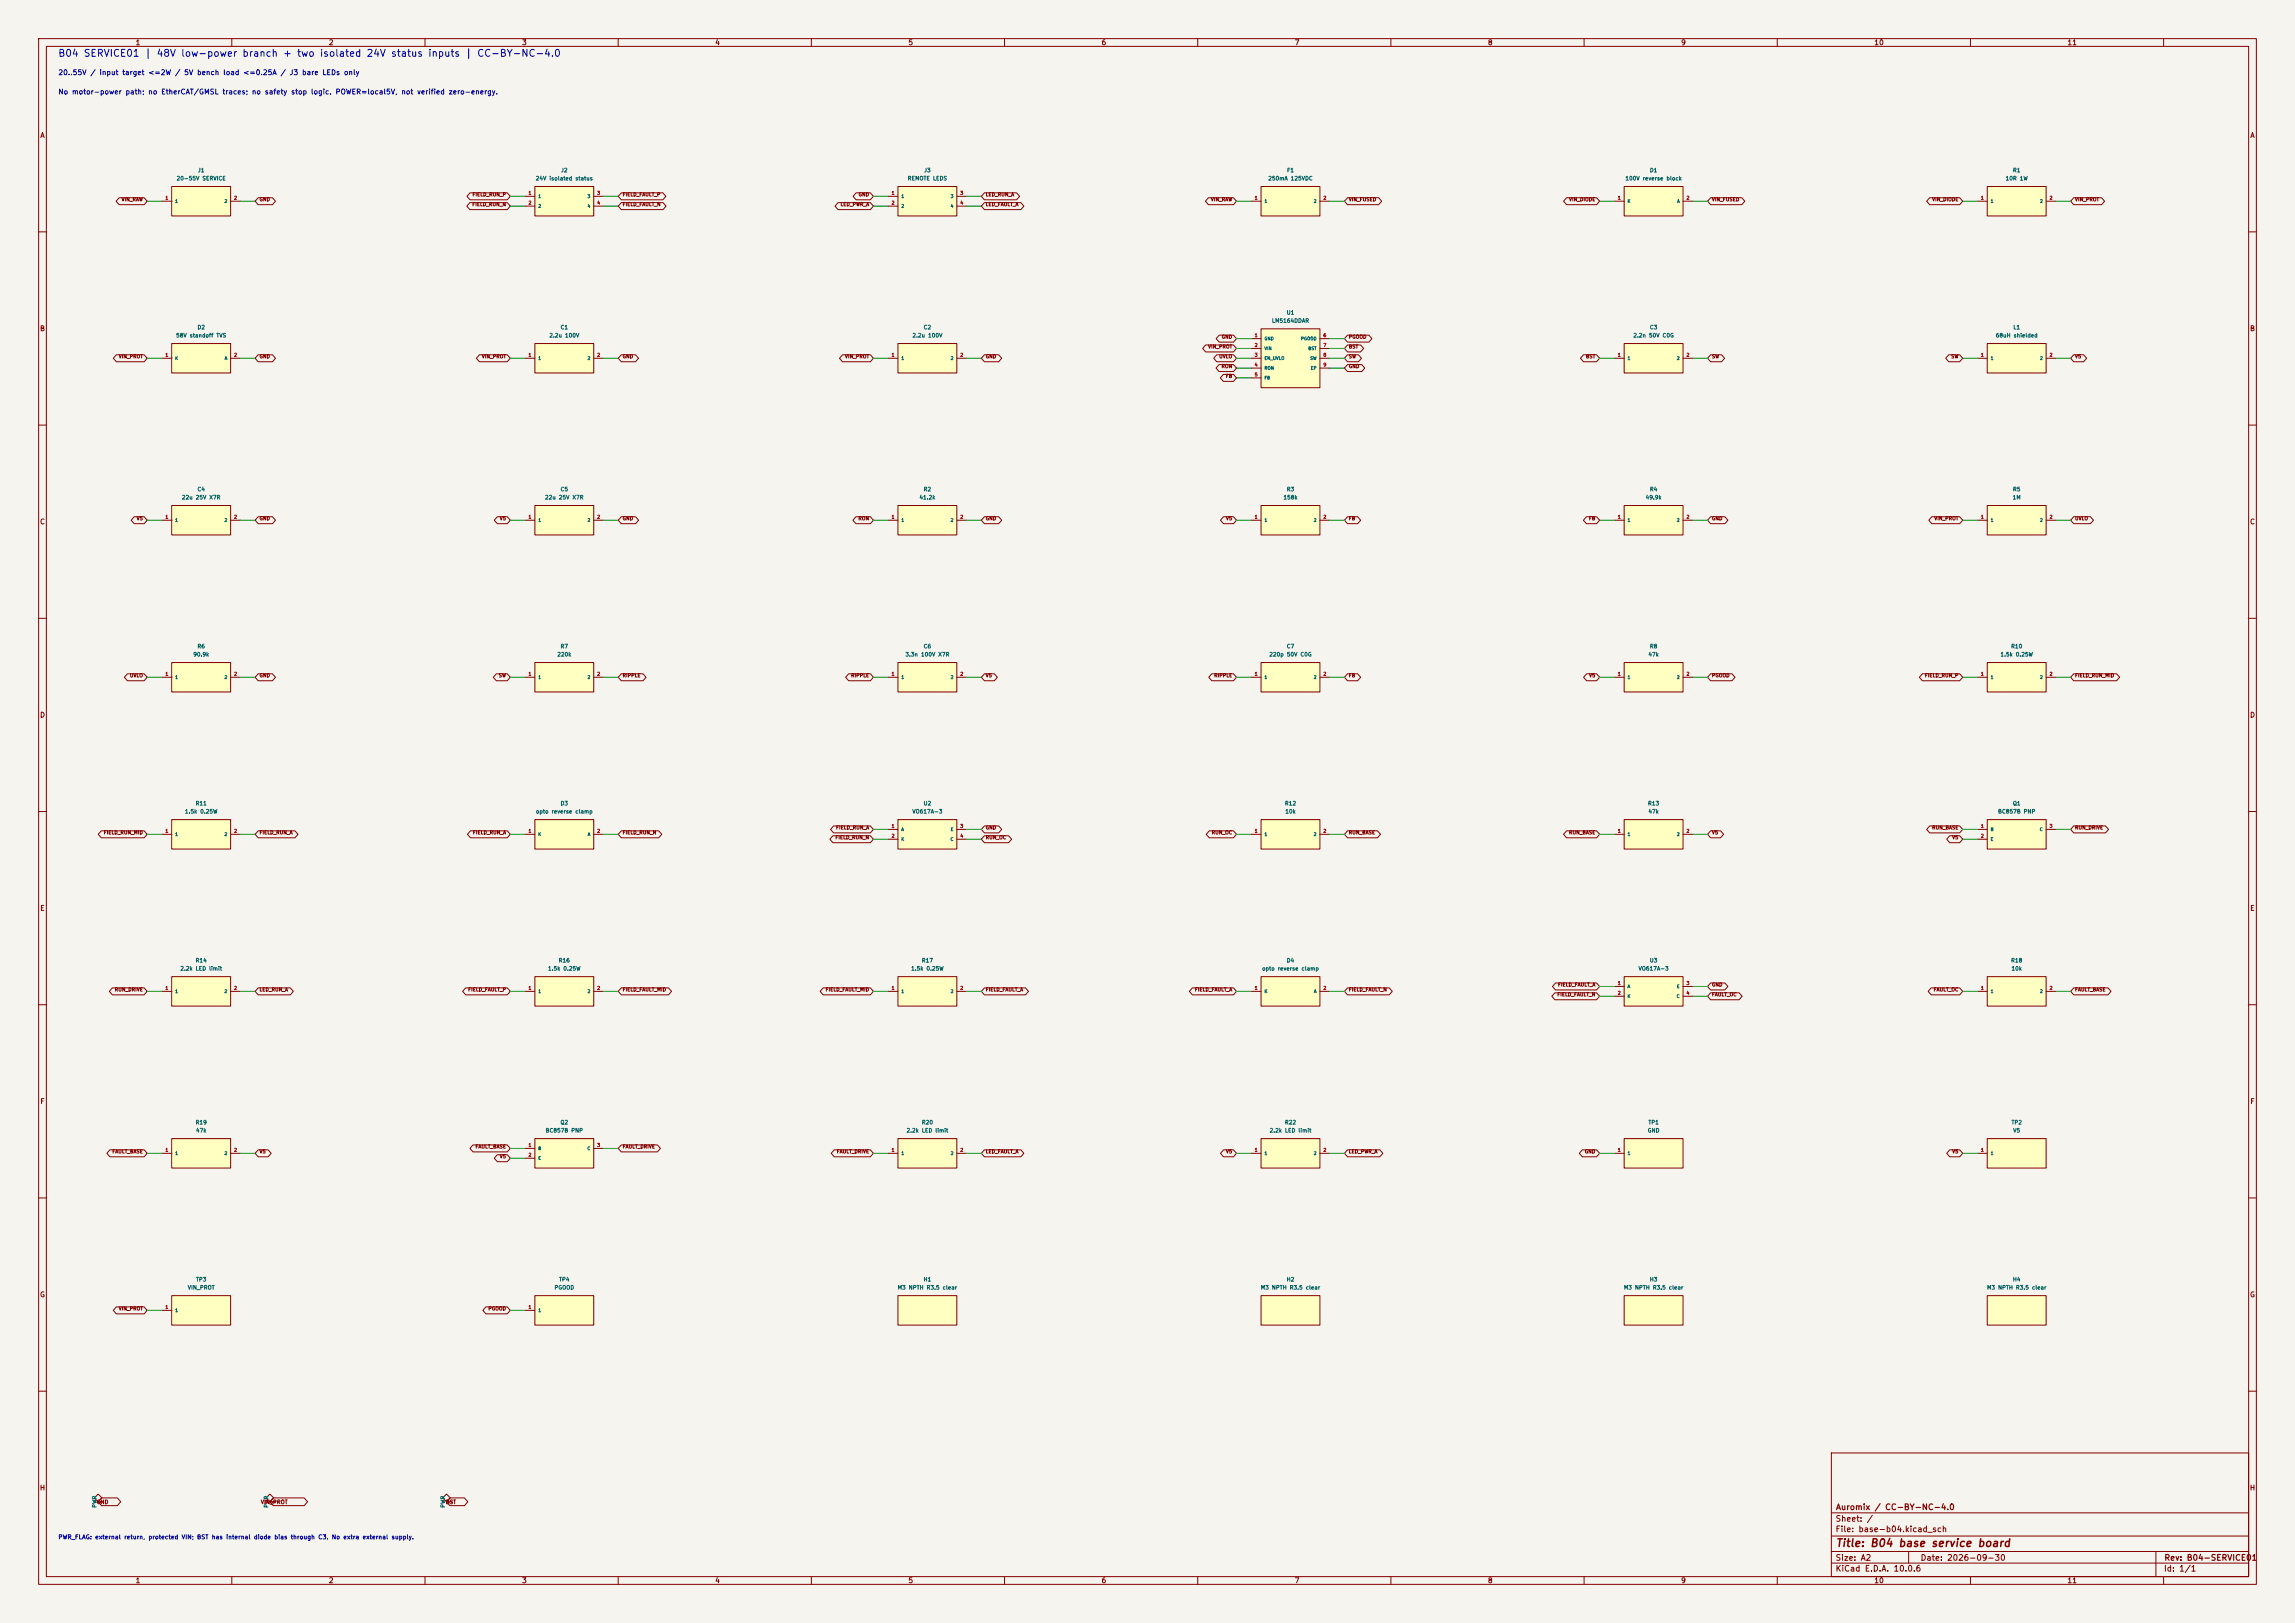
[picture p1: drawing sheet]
<svg xmlns="http://www.w3.org/2000/svg" width="594mm" height="420mm" viewBox="0 0 594 420" stroke-linecap="round" stroke-linejoin="round" font-family="sans-serif">
<defs><g id="words">
<text font-size="2" fill="#840000" x="475" y="400.8">Title: B04 base service board</text>
<text font-size="1.8" fill="#0000c2" x="14.9" y="15.1">B04 SERVICE01 | 48V low-power branch + two isolated 24V status inputs | CC-BY-NC-4.0</text>
<g font-size="1.5" fill="#840000">
<text x="475" y="394.1">Sheet: /</text>
<text x="475.1" y="391.1">Auromix / CC-BY-NC-4.0</text>
<text x="475" y="396.8">File: base-b04.kicad_sch</text>
<text x="475" y="407">KiCad E.D.A. 10.0.6</text>
<text x="475" y="404.2">Size: A2</text>
<text x="497" y="404.2">Date: 2026-09-30</text>
<text x="560" y="407">Id: 1/1</text>
<text x="560.1" y="404.2">Rev: B04-SERVICE01</text>
</g>
<g font-size="1.3" fill="#840000">
<text x="35" y="12">1</text>
<text x="85" y="12">2</text>
<text x="135" y="12">3</text>
<text x="185" y="12">4</text>
<text x="235" y="12">5</text>
<text x="285" y="12">6</text>
<text x="335" y="12">7</text>
<text x="385" y="12">8</text>
<text x="435" y="12">9</text>
<text x="485" y="12">10</text>
<text x="535" y="12">11</text>
<text x="10.3" y="36">A</text>
<text x="582.3" y="36">A</text>
<text x="10.2" y="86">B</text>
<text x="582.2" y="86">B</text>
<text x="10.2" y="136">C</text>
<text x="582.2" y="136">C</text>
<text x="10.2" y="186">D</text>
<text x="582.2" y="186">D</text>
<text x="10.3" y="236">E</text>
<text x="582.3" y="236">E</text>
<text x="10.3" y="286">F</text>
<text x="582.3" y="286">F</text>
<text x="10.2" y="336">G</text>
<text x="582.2" y="336">G</text>
<text x="10.2" y="386">H</text>
<text x="582.2" y="386">H</text>
<text x="35" y="410">1</text>
<text x="85" y="410">2</text>
<text x="135" y="410">3</text>
<text x="185" y="410">4</text>
<text x="235" y="410">5</text>
<text x="285" y="410">6</text>
<text x="335" y="410">7</text>
<text x="385" y="410">8</text>
<text x="435" y="410">9</text>
<text x="485" y="410">10</text>
<text x="535" y="410">11</text>
</g>
<g font-size="1.3" fill="#0000c2">
<text x="15" y="19.7">20..55V / input target &lt;=2W / 5V bench load &lt;=0.25A / J3 bare LEDs only</text>
<text x="15" y="24.7">No motor-power path; no EtherCAT/GMSL traces; no safety stop logic. POWER=local5V, not verified zero-energy.</text>
</g>
<text font-size="1.1" fill="#0000c2" x="15" y="398.6">PWR_FLAG: external return, protected VIN; BST has internal diode bias through C3. No extra external supply.</text>
<g font-size="1" fill="#006464">
<text x="45.6" y="46.9">20-55V SERVICE</text>
<text x="51.1" y="44.8">J1</text>
<text x="138.5" y="46.9">24V isolated status</text>
<text x="145.1" y="44.8">J2</text>
<text x="234.8" y="46.9">REMOTE LEDS</text>
<text x="239.1" y="44.8">J3</text>
<text x="328.1" y="46.9">250mA 125VDC</text>
<text x="333" y="44.8">F1</text>
<text x="420.6" y="46.9">100V reverse block</text>
<text x="426.9" y="44.8">D1</text>
<text x="519" y="46.9">10R 1W</text>
<text x="520.9" y="44.8">R1</text>
<text x="329.1" y="83.7">LM5164DDAR</text>
<text x="332.9" y="81.6">U1</text>
<text x="45.5" y="87.6">58V standoff TVS</text>
<text x="51" y="85.5">D2</text>
<text x="142.1" y="87.6">2.2u 100V</text>
<text x="145" y="85.5">C1</text>
<text x="236" y="87.6">2.2u 100V</text>
<text x="239" y="85.5">C2</text>
<text x="422.6" y="87.6">2.2n 50V C0G</text>
<text x="426.9" y="85.5">C3</text>
<text x="516.4" y="87.6">68uH shielded</text>
<text x="521" y="85.5">L1</text>
<text x="47" y="129.5">22u 25V X7R</text>
<text x="51" y="127.4">C4</text>
<text x="140.9" y="129.5">22u 25V X7R</text>
<text x="145" y="127.4">C5</text>
<text x="237.9" y="129.5">41.2k</text>
<text x="239" y="127.4">R2</text>
<text x="332.1" y="129.5">158k</text>
<text x="332.9" y="127.4">R3</text>
<text x="425.8" y="129.5">49.9k</text>
<text x="426.9" y="127.4">R4</text>
<text x="520.8" y="129.5">1M</text>
<text x="520.9" y="127.4">R5</text>
<text x="49.9" y="170.1">90.9k</text>
<text x="51" y="168">R6</text>
<text x="144.1" y="170.1">220k</text>
<text x="145" y="168">R7</text>
<text x="234.2" y="170.1">3.3n 100V X7R</text>
<text x="239" y="168">C6</text>
<text x="328.4" y="170.1">220p 50V C0G</text>
<text x="332.9" y="168">C7</text>
<text x="426.5" y="170.1">47k</text>
<text x="426.9" y="168">R8</text>
<text x="517.7" y="170.1">1.5k 0.25W</text>
<text x="520.4" y="168">R10</text>
<text x="50.5" y="208.6">R11</text>
<text x="145" y="208.6">D3</text>
<text x="238.9" y="208.6">U2</text>
<text x="332.5" y="208.6">R12</text>
<text x="426.4" y="208.6">R13</text>
<text x="520.9" y="208.6">Q1</text>
<text x="47.8" y="210.7">1.5k 0.25W</text>
<text x="138.6" y="210.7">opto reverse clamp</text>
<text x="236" y="210.7">VO617A-3</text>
<text x="332.6" y="210.7">10k</text>
<text x="426.5" y="210.7">47k</text>
<text x="517" y="210.7">BC857B PNP</text>
<text x="46.6" y="251.4">2.2k LED limit</text>
<text x="50.5" y="249.3">R14</text>
<text x="141.7" y="251.4">1.5k 0.25W</text>
<text x="144.5" y="249.3">R16</text>
<text x="235.7" y="251.4">1.5k 0.25W</text>
<text x="238.5" y="249.3">R17</text>
<text x="326.6" y="251.4">opto reverse clamp</text>
<text x="332.9" y="249.3">D4</text>
<text x="424" y="251.4">VO617A-3</text>
<text x="426.9" y="249.3">U3</text>
<text x="520.4" y="249.3">R18</text>
<text x="520.5" y="251.4">10k</text>
<text x="50.5" y="291.2">R19</text>
<text x="50.6" y="293.3">47k</text>
<text x="141.1" y="293.3">BC857B PNP</text>
<text x="145" y="291.2">Q2</text>
<text x="234.5" y="293.3">2.2k LED limit</text>
<text x="238.5" y="291.2">R20</text>
<text x="328.5" y="293.3">2.2k LED limit</text>
<text x="332.5" y="291.2">R22</text>
<text x="426.4" y="293.3">GND</text>
<text x="426.5" y="291.2">TP1</text>
<text x="520.5" y="291.2">TP2</text>
<text x="521" y="293.3">V5</text>
<text x="48.5" y="333.9">VIN_PROT</text>
<text x="50.6" y="331.8">TP3</text>
<text x="143.4" y="333.9">PGOOD</text>
<text x="144.6" y="331.8">TP4</text>
<text x="232.2" y="333.9">M3 NPTH R3.5 clear</text>
<text x="238.9" y="331.8">H1</text>
<text x="326.2" y="333.9">M3 NPTH R3.5 clear</text>
<text x="332.9" y="331.8">H2</text>
<text x="420.2" y="333.9">M3 NPTH R3.5 clear</text>
<text x="426.9" y="331.8">H3</text>
<text x="514.2" y="333.9">M3 NPTH R3.5 clear</text>
<text x="520.9" y="331.8">H4</text>
<text x="25.2" y="390.3" transform="rotate(-90 25.2 390.3)">PWR</text>
<text x="69.7" y="390.3" transform="rotate(-90 69.7 390.3)">PWR</text>
<text x="115.4" y="390.3" transform="rotate(-90 115.4 390.3)">PWR</text>
</g>
<g font-size="1" fill="#840000">
<text x="24.9" y="389.4">GND</text>
<text x="67.4" y="389.4">VIN_PROT</text>
<text x="115.2" y="389.4">BST</text>
</g>
<g font-size="1" fill="#a90000">
<text x="27.1" y="389.2" transform="rotate(-90 27.1 389.2)">1</text>
<text x="71.5" y="389.2" transform="rotate(-90 71.5 389.2)">1</text>
<text x="117.3" y="389.2" transform="rotate(-90 117.3 389.2)">1</text>
</g>
<g font-size=".9" fill="#840000">
<text x="31.4" y="52.3">VIN_RAW</text>
<text x="67.1" y="52.3">GND</text>
<text x="122.1" y="53.6">FIELD_RUN_N</text>
<text x="122.2" y="51">FIELD_RUN_P</text>
<text x="161" y="51">FIELD_FAULT_P</text>
<text x="161" y="53.6">FIELD_FAULT_N</text>
<text x="217.4" y="53.6">LED_PWR_A</text>
<text x="222.1" y="51">GND</text>
<text x="255" y="53.6">LED_FAULT_A</text>
<text x="255" y="51">LED_RUN_A</text>
<text x="313.3" y="52.3">VIN_RAW</text>
<text x="349" y="52.3">VIN_FUSED</text>
<text x="406" y="52.3">VIN_DIODE</text>
<text x="443" y="52.3">VIN_FUSED</text>
<text x="500" y="52.3">VIN_DIODE</text>
<text x="537" y="52.3">VIN_PROT</text>
<text x="316.1" y="87.8">GND</text>
<text x="349" y="87.8">PGOOD</text>
<text x="30.6" y="92.9">VIN_PROT</text>
<text x="67.1" y="92.9">GND</text>
<text x="124.6" y="92.9">VIN_PROT</text>
<text x="161" y="92.9">GND</text>
<text x="218.6" y="92.9">VIN_PROT</text>
<text x="255" y="92.9">GND</text>
<text x="312.6" y="90.4">VIN_PROT</text>
<text x="315.5" y="92.9">UVLO</text>
<text x="316.1" y="95.5">RON</text>
<text x="349" y="90.4">BST</text>
<text x="349" y="92.9">SW</text>
<text x="349" y="95.5">GND</text>
<text x="410.4" y="92.9">BST</text>
<text x="443" y="92.9">SW</text>
<text x="504.9" y="92.9">SW</text>
<text x="537" y="92.9">V5</text>
<text x="317.2" y="98">FB</text>
<text x="35.3" y="134.8">V5</text>
<text x="67.1" y="134.8">GND</text>
<text x="129.2" y="134.8">V5</text>
<text x="161" y="134.8">GND</text>
<text x="222.1" y="134.8">RON</text>
<text x="255" y="134.8">GND</text>
<text x="317.2" y="134.8">V5</text>
<text x="349" y="134.8">FB</text>
<text x="411.1" y="134.8">FB</text>
<text x="443" y="134.8">GND</text>
<text x="500.5" y="134.8">VIN_PROT</text>
<text x="537" y="134.8">UVLO</text>
<text x="33.5" y="175.5">UVLO</text>
<text x="67.1" y="175.5">GND</text>
<text x="129" y="175.5">SW</text>
<text x="161" y="175.5">RIPPLE</text>
<text x="220.2" y="175.5">RIPPLE</text>
<text x="255" y="175.5">V5</text>
<text x="314.2" y="175.5">RIPPLE</text>
<text x="349" y="175.5">FB</text>
<text x="411.2" y="175.5">V5</text>
<text x="443" y="175.5">PGOOD</text>
<text x="498.1" y="175.5">FIELD_RUN_P</text>
<text x="537" y="175.5">FIELD_RUN_MID</text>
<text x="216.3" y="214.8">FIELD_RUN_A</text>
<text x="255" y="214.8">GND</text>
<text x="500" y="214.8">RUN_BASE</text>
<text x="537" y="214.8">RUN_DRIVE</text>
<text x="26.7" y="216.1">FIELD_RUN_MID</text>
<text x="67.1" y="216.1">FIELD_RUN_A</text>
<text x="122.3" y="216.1">FIELD_RUN_A</text>
<text x="161" y="216.1">FIELD_RUN_N</text>
<text x="216.1" y="217.4">FIELD_RUN_N</text>
<text x="255" y="217.4">RUN_OC</text>
<text x="313.5" y="216.1">RUN_OC</text>
<text x="349" y="216.1">RUN_BASE</text>
<text x="406" y="216.1">RUN_BASE</text>
<text x="443" y="216.1">V5</text>
<text x="505.2" y="217.4">V5</text>
<text x="29.6" y="256.8">RUN_DRIVE</text>
<text x="67.1" y="256.8">LED_RUN_A</text>
<text x="121.1" y="256.8">FIELD_FAULT_P</text>
<text x="161" y="256.8">FIELD_FAULT_MID</text>
<text x="213.6" y="256.8">FIELD_FAULT_MID</text>
<text x="255" y="256.8">FIELD_FAULT_A</text>
<text x="309.2" y="256.8">FIELD_FAULT_A</text>
<text x="349" y="256.8">FIELD_FAULT_N</text>
<text x="403.1" y="255.5">FIELD_FAULT_A</text>
<text x="443" y="255.5">GND</text>
<text x="500.4" y="256.8">FAULT_OC</text>
<text x="537" y="256.8">FAULT_BASE</text>
<text x="403" y="258">FIELD_FAULT_N</text>
<text x="443" y="258">FAULT_OC</text>
<text x="29" y="298.7">FAULT_BASE</text>
<text x="67.1" y="298.7">V5</text>
<text x="122.9" y="297.4">FAULT_BASE</text>
<text x="129.2" y="299.9">V5</text>
<text x="161" y="297.4">FAULT_DRIVE</text>
<text x="216.5" y="298.7">FAULT_DRIVE</text>
<text x="255" y="298.7">LED_FAULT_A</text>
<text x="317.2" y="298.7">V5</text>
<text x="349" y="298.7">LED_PWR_A</text>
<text x="410.1" y="298.7">GND</text>
<text x="505.2" y="298.7">V5</text>
<text x="30.6" y="339.3">VIN_PROT</text>
<text x="126.3" y="339.3">PGOOD</text>
</g>
<g font-size=".9" fill="#a90000">
<text x="42.7" y="51.9">1</text>
<text x="60.5" y="51.9">2</text>
<text x="136.7" y="50.6">1</text>
<text x="136.7" y="53.1">2</text>
<text x="154.5" y="50.6">3</text>
<text x="154.5" y="53.1">4</text>
<text x="230.7" y="50.6">1</text>
<text x="230.7" y="53.1">2</text>
<text x="248.4" y="50.6">3</text>
<text x="248.4" y="53.1">4</text>
<text x="324.6" y="51.9">1</text>
<text x="342.4" y="51.9">2</text>
<text x="418.6" y="51.9">1</text>
<text x="436.4" y="51.9">2</text>
<text x="512.6" y="51.9">1</text>
<text x="530.4" y="51.9">2</text>
<text x="324.6" y="87.4">1</text>
<text x="324.6" y="90">2</text>
<text x="342.4" y="87.4">6</text>
<text x="342.4" y="90">7</text>
<text x="42.7" y="92.5">1</text>
<text x="60.5" y="92.5">2</text>
<text x="136.7" y="92.5">1</text>
<text x="154.5" y="92.5">2</text>
<text x="230.7" y="92.5">1</text>
<text x="248.4" y="92.5">2</text>
<text x="324.6" y="92.5">3</text>
<text x="324.6" y="95">4</text>
<text x="342.4" y="92.5">8</text>
<text x="342.4" y="95">9</text>
<text x="418.6" y="92.5">1</text>
<text x="436.4" y="92.5">2</text>
<text x="512.6" y="92.5">1</text>
<text x="530.4" y="92.5">2</text>
<text x="324.6" y="97.6">5</text>
<text x="42.7" y="134.4">1</text>
<text x="60.5" y="134.4">2</text>
<text x="136.7" y="134.4">1</text>
<text x="154.5" y="134.4">2</text>
<text x="230.7" y="134.4">1</text>
<text x="248.4" y="134.4">2</text>
<text x="324.6" y="134.4">1</text>
<text x="342.4" y="134.4">2</text>
<text x="418.6" y="134.4">1</text>
<text x="436.4" y="134.4">2</text>
<text x="512.6" y="134.4">1</text>
<text x="530.4" y="134.4">2</text>
<text x="42.7" y="175">1</text>
<text x="60.5" y="175">2</text>
<text x="136.7" y="175">1</text>
<text x="154.5" y="175">2</text>
<text x="230.7" y="175">1</text>
<text x="248.4" y="175">2</text>
<text x="324.6" y="175">1</text>
<text x="342.4" y="175">2</text>
<text x="418.6" y="175">1</text>
<text x="436.4" y="175">2</text>
<text x="512.6" y="175">1</text>
<text x="530.4" y="175">2</text>
<text x="42.7" y="215.7">1</text>
<text x="60.5" y="215.7">2</text>
<text x="136.7" y="215.7">1</text>
<text x="154.5" y="215.7">2</text>
<text x="230.7" y="214.4">1</text>
<text x="248.4" y="214.4">3</text>
<text x="324.6" y="215.7">1</text>
<text x="342.4" y="215.7">2</text>
<text x="418.6" y="215.7">1</text>
<text x="436.4" y="215.7">2</text>
<text x="512.6" y="214.4">1</text>
<text x="530.4" y="214.4">3</text>
<text x="230.7" y="217">2</text>
<text x="248.4" y="217">4</text>
<text x="512.6" y="217">2</text>
<text x="42.7" y="256.3">1</text>
<text x="60.5" y="256.3">2</text>
<text x="136.7" y="256.3">1</text>
<text x="154.5" y="256.3">2</text>
<text x="230.7" y="256.3">1</text>
<text x="248.4" y="256.3">2</text>
<text x="324.6" y="256.3">1</text>
<text x="342.4" y="256.3">2</text>
<text x="418.6" y="255.1">1</text>
<text x="418.6" y="257.6">2</text>
<text x="436.4" y="255.1">3</text>
<text x="436.4" y="257.6">4</text>
<text x="512.6" y="256.3">1</text>
<text x="530.4" y="256.3">2</text>
<text x="42.7" y="298.2">1</text>
<text x="60.5" y="298.2">2</text>
<text x="136.7" y="297">1</text>
<text x="136.7" y="299.5">2</text>
<text x="154.5" y="297">3</text>
<text x="230.7" y="298.2">1</text>
<text x="248.4" y="298.2">2</text>
<text x="324.6" y="298.2">1</text>
<text x="342.4" y="298.2">2</text>
<text x="418.6" y="298.2">1</text>
<text x="512.6" y="298.2">1</text>
<text x="42.7" y="338.9">1</text>
<text x="136.7" y="338.9">1</text>
</g>
<g font-size=".8" fill="#006464">
<text x="45.2" y="52.7">1</text>
<text x="58" y="52.7">2</text>
<text x="139.2" y="51.4">1</text>
<text x="139.2" y="53.9">2</text>
<text x="152" y="51.4">3</text>
<text x="152" y="53.9">4</text>
<text x="233.2" y="51.4">1</text>
<text x="233.2" y="53.9">2</text>
<text x="245.9" y="51.4">3</text>
<text x="245.9" y="53.9">4</text>
<text x="327.2" y="52.7">1</text>
<text x="339.9" y="52.7">2</text>
<text x="421.2" y="52.7">K</text>
<text x="434" y="52.7">A</text>
<text x="515.1" y="52.7">1</text>
<text x="527.9" y="52.7">2</text>
<text x="327.2" y="88.2">GND</text>
<text x="336.6" y="88.2">PGOOD</text>
<text x="45.2" y="93.3">K</text>
<text x="58.1" y="93.3">A</text>
<text x="139.2" y="93.3">1</text>
<text x="152" y="93.3">2</text>
<text x="233.2" y="93.3">1</text>
<text x="245.9" y="93.3">2</text>
<text x="327.2" y="90.8">VIN</text>
<text x="327.2" y="93.3">EN_UVLO</text>
<text x="327.2" y="95.9">RON</text>
<text x="338.5" y="90.8">BST</text>
<text x="339" y="93.3">SW</text>
<text x="339.2" y="95.9">EP</text>
<text x="421.2" y="93.3">1</text>
<text x="433.9" y="93.3">2</text>
<text x="515.1" y="93.3">1</text>
<text x="527.9" y="93.3">2</text>
<text x="327.2" y="98.4">FB</text>
<text x="45.2" y="135.2">1</text>
<text x="58" y="135.2">2</text>
<text x="139.2" y="135.2">1</text>
<text x="152" y="135.2">2</text>
<text x="233.2" y="135.2">1</text>
<text x="245.9" y="135.2">2</text>
<text x="327.2" y="135.2">1</text>
<text x="339.9" y="135.2">2</text>
<text x="421.2" y="135.2">1</text>
<text x="433.9" y="135.2">2</text>
<text x="515.1" y="135.2">1</text>
<text x="527.9" y="135.2">2</text>
<text x="45.2" y="175.9">1</text>
<text x="58" y="175.9">2</text>
<text x="139.2" y="175.9">1</text>
<text x="152" y="175.9">2</text>
<text x="233.2" y="175.9">1</text>
<text x="245.9" y="175.9">2</text>
<text x="327.2" y="175.9">1</text>
<text x="339.9" y="175.9">2</text>
<text x="421.2" y="175.9">1</text>
<text x="433.9" y="175.9">2</text>
<text x="515.1" y="175.9">1</text>
<text x="527.9" y="175.9">2</text>
<text x="233.2" y="215.2">A</text>
<text x="246" y="215.2">E</text>
<text x="515.1" y="215.2">B</text>
<text x="527.8" y="215.2">C</text>
<text x="45.2" y="216.5">1</text>
<text x="58" y="216.5">2</text>
<text x="139.2" y="216.5">K</text>
<text x="152" y="216.5">A</text>
<text x="233.2" y="217.8">K</text>
<text x="245.9" y="217.8">C</text>
<text x="327.2" y="216.5">1</text>
<text x="339.9" y="216.5">2</text>
<text x="421.2" y="216.5">1</text>
<text x="433.9" y="216.5">2</text>
<text x="515.1" y="217.8">E</text>
<text x="45.2" y="257.1">1</text>
<text x="58" y="257.1">2</text>
<text x="139.2" y="257.1">1</text>
<text x="152" y="257.1">2</text>
<text x="233.2" y="257.1">1</text>
<text x="245.9" y="257.1">2</text>
<text x="327.2" y="257.1">K</text>
<text x="340" y="257.1">A</text>
<text x="421.2" y="255.9">A</text>
<text x="433.9" y="255.9">E</text>
<text x="515.1" y="257.1">1</text>
<text x="527.9" y="257.1">2</text>
<text x="421.2" y="258.4">K</text>
<text x="433.9" y="258.4">C</text>
<text x="45.2" y="299.1">1</text>
<text x="58" y="299.1">2</text>
<text x="139.2" y="297.8">B</text>
<text x="151.9" y="297.8">C</text>
<text x="233.2" y="299.1">1</text>
<text x="245.9" y="299.1">2</text>
<text x="327.2" y="299.1">1</text>
<text x="339.9" y="299.1">2</text>
<text x="421.2" y="299.1">1</text>
<text x="515.1" y="299.1">1</text>
<text x="139.2" y="300.3">E</text>
<text x="45.2" y="339.7">1</text>
<text x="139.2" y="339.7">1</text>
</g>
</g></defs>
<path d="M0 0h594v420h-594z" fill="#f5f4ef" stroke="#f5f4ef" stroke-width=".26"/>
<g fill="none" stroke="#840000" stroke-width=".26">
<path d="M10 10h574v400h-574zM12 12h570v396h-570zM60 10v2M110 10v2M160 10v2M210 10v2M260 10v2M310 10v2M360 10v2M410 10v2M460 10v2M510 10v2"/>
<path d="M560 10v2M10 60h2M582 60h2M10 110h2M582 110h2M10 160h2M582 160h2M10 210h2M582 210h2M10 260h2M582 260h2M10 310h2"/>
<path d="M582 310h2M10 360h2M474 376h108v32h-108zM582 360h2M474 397.5h108M474 391.5h108M60 408v2M110 408v2M160 408v2M210 408v2M260 408v2M310 408v2"/>
<path d="M360 408v2M410 408v2M460 408v2M474 404.5h108M474 401.5h108M494 401.5v3M510 408v2M558 401.5v6.5M560 408v2"/>
</g>
<path d="M232.4 212.1h15.2v7.6h-15.2z" fill="#ffffc2"/>
<path d="M229.9 214.6h2.5M229.9 217.2h2.5M232.4 212.1h15.2v7.6h-15.2zM247.6 214.6h2.6M247.6 217.2h2.6" fill="none" stroke="#840000" stroke-width=".26"/>
<path d="M232.4 88.9h15.2v7.6h-15.2z" fill="#ffffc2"/>
<path d="M229.9 92.7h2.5M232.4 88.9h15.2v7.6h-15.2zM247.6 92.7h2.6" fill="none" stroke="#840000" stroke-width=".26"/>
<path d="M514.3 171.5h15.3v7.6h-15.3z" fill="#ffffc2"/>
<path d="M511.8 175.3h2.5M514.3 171.5h15.3v7.6h-15.3zM529.6 175.3h2.5" fill="none" stroke="#840000" stroke-width=".26"/>
<path d="M514.3 130.8h15.3v7.6h-15.3z" fill="#ffffc2"/>
<path d="M511.8 134.6h2.5M514.3 130.8h15.3v7.6h-15.3zM529.6 134.6h2.5" fill="none" stroke="#840000" stroke-width=".26"/>
<path d="M44.4 335.3h15.3v7.6h-15.3z" fill="#ffffc2"/>
<path d="M41.9 339.1h2.5M44.4 335.3h15.3v7.6h-15.3z" fill="none" stroke="#840000" stroke-width=".26"/>
<path d="M326.4 294.6h15.2v7.7h-15.2z" fill="#ffffc2"/>
<path d="M323.8 298.5h2.6M326.4 294.6h15.2v7.7h-15.2zM341.6 298.5h2.6" fill="none" stroke="#840000" stroke-width=".26"/>
<path d="M514.3 212.1h15.3v7.6h-15.3z" fill="#ffffc2"/>
<path d="M511.8 214.6h2.5M511.8 217.2h2.5M514.3 212.1h15.3v7.6h-15.3zM529.6 214.6h2.5" fill="none" stroke="#840000" stroke-width=".26"/>
<path d="M232.4 335.3h15.2v7.6h-15.2z" fill="#ffffc2"/>
<path d="M232.4 335.3h15.2v7.6h-15.2z" fill="none" stroke="#840000" stroke-width=".26"/>
<path d="M420.4 130.8h15.2v7.6h-15.2z" fill="#ffffc2"/>
<path d="M417.8 134.6h2.6M420.4 130.8h15.2v7.6h-15.2zM435.6 134.6h2.5" fill="none" stroke="#840000" stroke-width=".26"/>
<path d="M420.4 88.9h15.2v7.6h-15.2z" fill="#ffffc2"/>
<path d="M417.8 92.7h2.6M420.4 88.9h15.2v7.6h-15.2zM435.6 92.7h2.5" fill="none" stroke="#840000" stroke-width=".26"/>
<path d="M514.3 88.9h15.3v7.6h-15.3z" fill="#ffffc2"/>
<path d="M511.8 92.7h2.5M514.3 88.9h15.3v7.6h-15.3zM529.6 92.7h2.5" fill="none" stroke="#840000" stroke-width=".26"/>
<path d="M326.4 252.7h15.2v7.7h-15.2z" fill="#ffffc2"/>
<path d="M323.8 256.5h2.6M326.4 252.7h15.2v7.7h-15.2zM341.6 256.5h2.6" fill="none" stroke="#840000" stroke-width=".26"/>
<path d="M514.3 48.3h15.3v7.6h-15.3z" fill="#ffffc2"/>
<path d="M511.8 52.1h2.5M514.3 48.3h15.3v7.6h-15.3zM529.6 52.1h2.5" fill="none" stroke="#840000" stroke-width=".26"/>
<path d="M420.4 212.1h15.2v7.6h-15.2z" fill="#ffffc2"/>
<path d="M417.8 215.9h2.6M420.4 212.1h15.2v7.6h-15.2zM435.6 215.9h2.5" fill="none" stroke="#840000" stroke-width=".26"/>
<path d="M44.4 252.7h15.3v7.7h-15.3z" fill="#ffffc2"/>
<path d="M41.9 256.5h2.5M44.4 252.7h15.3v7.7h-15.3zM59.7 256.5h2.5" fill="none" stroke="#840000" stroke-width=".26"/>
<path d="M326.4 212.1h15.2v7.6h-15.2z" fill="#ffffc2"/>
<path d="M323.8 215.9h2.6M326.4 212.1h15.2v7.6h-15.2zM341.6 215.9h2.6" fill="none" stroke="#840000" stroke-width=".26"/>
<path d="M326.4 335.3h15.2v7.6h-15.2z" fill="#ffffc2"/>
<path d="M326.4 335.3h15.2v7.6h-15.2z" fill="none" stroke="#840000" stroke-width=".26"/>
<path d="M44.4 88.9h15.3v7.6h-15.3z" fill="#ffffc2"/>
<path d="M41.9 92.7h2.5M44.4 88.9h15.3v7.6h-15.3zM59.7 92.7h2.5" fill="none" stroke="#840000" stroke-width=".26"/>
<path d="M138.4 88.9h15.3v7.6h-15.3z" fill="#ffffc2"/>
<path d="M135.9 92.7h2.5M138.4 88.9h15.3v7.6h-15.3zM153.7 92.7h2.5" fill="none" stroke="#840000" stroke-width=".26"/>
<path d="M420.4 252.7h15.2v7.7h-15.2z" fill="#ffffc2"/>
<path d="M417.8 255.3h2.6M417.8 257.8h2.6M420.4 252.7h15.2v7.7h-15.2zM435.6 255.3h2.5M435.6 257.8h2.5" fill="none" stroke="#840000" stroke-width=".26"/>
<path d="M138.4 252.7h15.3v7.7h-15.3z" fill="#ffffc2"/>
<path d="M135.9 256.5h2.5M138.4 252.7h15.3v7.7h-15.3zM153.7 256.5h2.5" fill="none" stroke="#840000" stroke-width=".26"/>
<path d="M138.4 294.6h15.3v7.7h-15.3z" fill="#ffffc2"/>
<path d="M135.9 297.2h2.5M135.9 299.7h2.5M138.4 294.6h15.3v7.7h-15.3zM153.7 297.2h2.5" fill="none" stroke="#840000" stroke-width=".26"/>
<path d="M138.4 48.3h15.3v7.6h-15.3z" fill="#ffffc2"/>
<path d="M135.9 50.8h2.5M135.9 53.3h2.5M138.4 48.3h15.3v7.6h-15.3zM153.7 50.8h2.5M153.7 53.3h2.5" fill="none" stroke="#840000" stroke-width=".26"/>
<path d="M514.3 252.7h15.3v7.7h-15.3z" fill="#ffffc2"/>
<path d="M511.8 256.5h2.5M514.3 252.7h15.3v7.7h-15.3zM529.6 256.5h2.5" fill="none" stroke="#840000" stroke-width=".26"/>
<path d="M44.4 48.3h15.3v7.6h-15.3z" fill="#ffffc2"/>
<path d="M41.9 52.1h2.5M44.4 48.3h15.3v7.6h-15.3zM59.7 52.1h2.5" fill="none" stroke="#840000" stroke-width=".26"/>
<path d="M420.4 294.6h15.2v7.7h-15.2z" fill="#ffffc2"/>
<path d="M417.8 298.5h2.6M420.4 294.6h15.2v7.7h-15.2z" fill="none" stroke="#840000" stroke-width=".26"/>
<path d="M420.4 335.3h15.2v7.6h-15.2z" fill="#ffffc2"/>
<path d="M420.4 335.3h15.2v7.6h-15.2z" fill="none" stroke="#840000" stroke-width=".26"/>
<path d="M514.3 294.6h15.3v7.7h-15.3z" fill="#ffffc2"/>
<path d="M511.8 298.5h2.5M514.3 294.6h15.3v7.7h-15.3z" fill="none" stroke="#840000" stroke-width=".26"/>
<path d="M514.3 335.3h15.3v7.6h-15.3z" fill="#ffffc2"/>
<path d="M514.3 335.3h15.3v7.6h-15.3z" fill="none" stroke="#840000" stroke-width=".26"/>
<path d="M138.4 335.3h15.3v7.6h-15.3z" fill="#ffffc2"/>
<path d="M135.9 339.1h2.5M138.4 335.3h15.3v7.6h-15.3z" fill="none" stroke="#840000" stroke-width=".26"/>
<path d="M44.4 130.8h15.3v7.6h-15.3z" fill="#ffffc2"/>
<path d="M41.9 134.6h2.5M44.4 130.8h15.3v7.6h-15.3zM59.7 134.6h2.5" fill="none" stroke="#840000" stroke-width=".26"/>
<path d="M138.4 171.5h15.3v7.6h-15.3z" fill="#ffffc2"/>
<path d="M135.9 175.3h2.5M138.4 171.5h15.3v7.6h-15.3zM153.7 175.3h2.5" fill="none" stroke="#840000" stroke-width=".26"/>
<path d="M138.4 130.8h15.3v7.6h-15.3z" fill="#ffffc2"/>
<path d="M135.9 134.6h2.5M138.4 130.8h15.3v7.6h-15.3zM153.7 134.6h2.5" fill="none" stroke="#840000" stroke-width=".26"/>
<path d="M326.4 48.3h15.2v7.6h-15.2z" fill="#ffffc2"/>
<path d="M323.8 52.1h2.6M326.4 48.3h15.2v7.6h-15.2zM341.6 52.1h2.6" fill="none" stroke="#840000" stroke-width=".26"/>
<path d="M420.4 48.3h15.2v7.6h-15.2z" fill="#ffffc2"/>
<path d="M417.8 52.1h2.6M420.4 48.3h15.2v7.6h-15.2zM435.6 52.1h2.5" fill="none" stroke="#840000" stroke-width=".26"/>
<path d="M44.4 294.6h15.3v7.7h-15.3z" fill="#ffffc2"/>
<path d="M41.9 298.5h2.5M44.4 294.6h15.3v7.7h-15.3zM59.7 298.5h2.5" fill="none" stroke="#840000" stroke-width=".26"/>
<path d="M138.4 212.1h15.3v7.6h-15.3z" fill="#ffffc2"/>
<path d="M135.9 215.9h2.5M138.4 212.1h15.3v7.6h-15.3zM153.7 215.9h2.5" fill="none" stroke="#840000" stroke-width=".26"/>
<path d="M420.4 171.5h15.2v7.6h-15.2z" fill="#ffffc2"/>
<path d="M417.8 175.3h2.6M420.4 171.5h15.2v7.6h-15.2zM435.6 175.3h2.5" fill="none" stroke="#840000" stroke-width=".26"/>
<path d="M326.4 171.5h15.2v7.6h-15.2z" fill="#ffffc2"/>
<path d="M323.8 175.3h2.6M326.4 171.5h15.2v7.6h-15.2zM341.6 175.3h2.6" fill="none" stroke="#840000" stroke-width=".26"/>
<path d="M326.4 130.8h15.2v7.6h-15.2z" fill="#ffffc2"/>
<path d="M323.8 134.6h2.6M326.4 130.8h15.2v7.6h-15.2zM341.6 134.6h2.6M24.4 387.6l1-1 1 1-1 1zM25.4 388.6h.1M68.8 387.6l1-1 1 1-1 1zM69.8 388.6h.1M115.6 386.6l1 1-1 1-1-1zM115.6 388.6h.1" fill="none" stroke="#840000" stroke-width=".26"/>
<path d="M232.4 294.6h15.2v7.7h-15.2z" fill="#ffffc2"/>
<path d="M229.9 298.5h2.5M232.4 294.6h15.2v7.7h-15.2zM247.6 298.5h2.6" fill="none" stroke="#840000" stroke-width=".26"/>
<path d="M232.4 252.7h15.2v7.7h-15.2z" fill="#ffffc2"/>
<path d="M229.9 256.5h2.5M232.4 252.7h15.2v7.7h-15.2zM247.6 256.5h2.6" fill="none" stroke="#840000" stroke-width=".26"/>
<path d="M44.4 212.1h15.3v7.6h-15.3z" fill="#ffffc2"/>
<path d="M41.9 215.9h2.5M44.4 212.1h15.3v7.6h-15.3zM59.7 215.9h2.5" fill="none" stroke="#840000" stroke-width=".26"/>
<path d="M326.4 85.1h15.2v15.2h-15.2z" fill="#ffffc2"/>
<path d="M323.8 87.6h2.6M323.8 90.2h2.6M323.8 92.7h2.6M323.8 95.3h2.6M323.8 97.8h2.6M326.4 85.1h15.2v15.2h-15.2zM341.6 87.6h2.6M341.6 90.2h2.6M341.6 92.7h2.6M341.6 95.3h2.6" fill="none" stroke="#840000" stroke-width=".26"/>
<path d="M44.4 171.5h15.3v7.6h-15.3z" fill="#ffffc2"/>
<path d="M41.9 175.3h2.5M44.4 171.5h15.3v7.6h-15.3zM59.7 175.3h2.5" fill="none" stroke="#840000" stroke-width=".26"/>
<path d="M232.4 48.3h15.2v7.6h-15.2z" fill="#ffffc2"/>
<path d="M229.9 50.8h2.5M229.9 53.3h2.5M232.4 48.3h15.2v7.6h-15.2zM247.6 50.8h2.6M247.6 53.3h2.6" fill="none" stroke="#840000" stroke-width=".26"/>
<path d="M232.4 171.5h15.2v7.6h-15.2z" fill="#ffffc2"/>
<path d="M229.9 175.3h2.5M232.4 171.5h15.2v7.6h-15.2zM247.6 175.3h2.6" fill="none" stroke="#840000" stroke-width=".26"/>
<path d="M232.4 130.8h15.2v7.6h-15.2z" fill="#ffffc2"/>
<g fill="none" stroke="#840000" stroke-width=".26">
<path d="M30.8 51.2h6.5l.8 .9-.8 .9h-6.5l-.7-.9zM66.8 51.2h3.7l.8 .9-.8 .9h-3.7l-.8-.9zM121.6 52.4h9.7l.8 .9-.8 .9h-9.7l-.8-.9zM121.6 49.9h9.7l.8 .9-.8 .9h-9.7l-.7-.9zM160.8 49.9h10.8l.8 .9-.8 .9h-10.8l-.8-.9zM160.8 52.4h10.8l.8 .9-.8 .9h-10.8l-.8-.9zM216.9 52.4h8.4l.8 .9-.8 .9h-8.4l-.8-.9zM221.6 49.9h3.7l.8 .9-.8 .9h-3.7l-.8-.9zM254.8 52.4h9.4l.8 .9-.8 .9h-9.4l-.8-.9zM254.8 49.9h8.3l.8 .9-.8 .9h-8.3l-.8-.9zM312.8 51.2h6.5l.7 .9-.7 .9h-6.5l-.8-.9zM348.8 51.2h8l.8 .9-.8 .9h-8l-.8-.9z"/>
<path d="M405.5 51.2h7.7l.8 .9-.8 .9h-7.7l-.8-.9zM442.7 51.2h8.1l.8 .9-.8 .9h-8.1l-.7-.9zM499.5 51.2h7.7l.8 .9-.8 .9h-7.7l-.8-.9zM536.7 51.2h7.2l.8 .9-.8 .9h-7.2l-.8-.9zM30.1 91.8h7.2l.8 .9-.8 .9h-7.2l-.8-.9zM66.8 91.8h3.7l.8 .9-.8 .9h-3.7l-.8-.9zM124.1 91.8h7.2l.8 .9-.8 .9h-7.2l-.8-.9zM160.8 91.8h3.7l.8 .9-.8 .9h-3.7l-.8-.9zM218.1 91.8h7.2l.8 .9-.8 .9h-7.2l-.8-.9zM254.8 91.8h3.7l.8 .9-.8 .9h-3.7l-.8-.9zM312 89.3h7.3l.7 .9-.7 .9h-7.3l-.7-.9zM314.9 91.8h4.4l.7 .9-.7 .9h-4.4l-.8-.9z"/>
<path d="M315.5 94.3h3.8l.7 1-.7 .9h-3.8l-.8-.9zM315.6 86.7h3.7l.7 .9-.7 .9h-3.7l-.8-.9zM316.6 96.9h2.7l.7 .9-.7 .9h-2.7l-.8-.9zM348.8 86.7h5.5l.8 .9-.8 .9h-5.5l-.8-.9zM348.8 89.3h3.4l.7 .9-.7 .9h-3.4l-.8-.9zM348.8 91.8h2.8l.8 .9-.8 .9h-2.8l-.8-.9zM348.8 94.3h3.7l.7 1-.7 .9h-3.7l-.8-.9zM409.8 91.8h3.4l.8 .9-.8 .9h-3.4l-.7-.9zM442.7 91.8h2.9l.8 .9-.8 .9h-2.9l-.7-.9zM504.4 91.8h2.8l.8 .9-.8 .9h-2.8l-.8-.9zM536.7 91.8h2.6l.8 .9-.8 .9h-2.6l-.8-.9zM34.7 133.7h2.6l.8 .9-.8 .9h-2.6l-.7-.9z"/>
<path d="M66.8 133.7h3.7l.8 .9-.8 .9h-3.7l-.8-.9zM128.7 133.7h2.6l.8 .9-.8 .9h-2.6l-.8-.9zM160.8 133.7h3.7l.8 .9-.8 .9h-3.7l-.8-.9zM221.5 133.7h3.8l.8 .9-.8 .9h-3.8l-.7-.9zM229.9 134.6h2.5M232.4 130.8h15.2v7.6h-15.2zM247.6 134.6h2.6M254.8 133.7h3.7l.8 .9-.8 .9h-3.7l-.8-.9zM316.7 133.7h2.6l.7 .9-.7 .9h-2.6l-.8-.9zM348.8 133.7h2.6l.8 .9-.8 .9h-2.6l-.8-.9zM410.6 133.7h2.6l.8 .9-.8 .9h-2.6l-.8-.9zM442.7 133.7h3.7l.8 .9-.8 .9h-3.7l-.7-.9z"/>
<path d="M500 133.7h7.2l.8 .9-.8 .9h-7.2l-.8-.9zM536.7 133.7h4.4l.7 .9-.7 .9h-4.4l-.8-.9zM33 174.4h4.3l.8 .9-.8 .9h-4.3l-.8-.9zM66.8 174.4h3.7l.8 .9-.8 .9h-3.7l-.8-.9zM128.5 174.4h2.8l.8 .9-.8 .9h-2.8l-.8-.9zM160.8 174.4h5.6l.8 .9-.8 .9h-5.6l-.8-.9zM219.7 174.4h5.6l.8 .9-.8 .9h-5.6l-.8-.9zM254.8 174.4h2.6l.7 .9-.7 .9h-2.6l-.8-.9zM313.6 174.4h5.7l.7 .9-.7 .9h-5.7l-.8-.9zM348.8 174.4h2.6l.8 .9-.8 .9h-2.6l-.8-.9zM410.7 174.4h2.5l.8 .9-.8 .9h-2.5l-.8-.9zM442.7 174.4h5.6l.8 .9-.8 .9h-5.6l-.7-.9z"/>
<path d="M497.6 174.4h9.6l.8 .9-.8 .9h-9.6l-.8-.9zM536.7 174.4h11.1l.8 .9-.8 .9h-11.1l-.8-.9zM26.2 215h11.1l.8 .9-.8 .9h-11.1l-.8-.9zM66.8 215h9.5l.8 .9-.8 .9h-9.5l-.8-.9zM121.8 215h9.5l.8 .9-.8 .9h-9.5l-.8-.9zM160.8 215h9.7l.8 .9-.8 .9h-9.7l-.8-.9zM215.6 216.3h9.7l.8 .9-.8 .9h-9.7l-.8-.9zM215.8 213.7h9.5l.8 .9-.8 .9h-9.5l-.8-.9zM254.8 213.7h3.7l.8 .9-.8 .9h-3.7l-.8-.9zM254.8 216.3h6.2l.8 .9-.8 .9h-6.2l-.8-.9zM313 215h6.3l.7 .9-.7 .9h-6.3l-.8-.9zM348.8 215h7.7l.8 .9-.8 .9h-7.7l-.8-.9z"/>
<path d="M405.5 215h7.7l.8 .9-.8 .9h-7.7l-.8-.9zM442.7 215h2.6l.8 .9-.8 .9h-2.6l-.7-.9zM499.5 213.7h7.7l.8 .9-.8 .9h-7.7l-.8-.9zM504.6 216.3h2.6l.8 .9-.8 .9h-2.6l-.7-.9zM536.7 213.7h8.3l.7 .9-.7 .9h-8.3l-.8-.9zM29.1 255.6h8.2l.8 .9-.8 .9h-8.2l-.8-.9zM66.8 255.6h8.3l.8 .9-.8 .9h-8.3l-.8-.9zM120.5 255.6h10.8l.8 .9-.8 .9h-10.8l-.8-.9zM160.8 255.6h12.2l.8 .9-.8 .9h-12.2l-.8-.9zM213.1 255.6h12.2l.8 .9-.8 .9h-12.2l-.8-.9zM254.8 255.6h10.6l.8 .9-.8 .9h-10.6l-.8-.9zM308.6 255.6h10.7l.7 .9-.7 .9h-10.7l-.8-.9z"/>
<path d="M348.8 255.6h10.8l.8 .9-.8 .9h-10.8l-.8-.9zM402.4 256.9h10.8l.8 .9-.8 .9h-10.8l-.8-.9zM402.6 254.4h10.6l.8 .9-.8 .9h-10.6l-.8-.9zM442.7 256.9h7.4l.8 .9-.8 .9h-7.4l-.7-.9zM442.7 254.4h3.7l.8 .9-.8 .9h-3.7l-.7-.9zM499.8 255.6h7.4l.8 .9-.8 .9h-7.4l-.7-.9zM536.7 255.6h8.9l.8 .9-.8 .9h-8.9l-.8-.9zM28.4 297.5h8.9l.8 1-.8 .9h-8.9l-.7-.9zM66.8 297.5h2.6l.8 1-.8 .9h-2.6l-.8-.9zM122.4 296.3h8.9l.8 .9-.8 .9h-8.9l-.8-.9zM128.7 298.8h2.6l.8 .9-.8 .9h-2.6l-.8-.9zM160.8 296.3h9.4l.7 .9-.7 .9h-9.4l-.8-.9z"/>
<path d="M215.9 297.5h9.4l.8 1-.8 .9h-9.4l-.8-.9zM254.8 297.5h9.4l.8 1-.8 .9h-9.4l-.8-.9zM316.7 297.5h2.6l.7 1-.7 .9h-2.6l-.8-.9zM348.8 297.5h8.3l.8 1-.8 .9h-8.3l-.8-.9zM409.5 297.5h3.7l.8 1-.8 .9h-3.7l-.7-.9zM504.6 297.5h2.6l.8 1-.8 .9h-2.6l-.7-.9zM30.1 338.2h7.2l.8 .9-.8 .9h-7.2l-.8-.9zM125.8 338.2h5.5l.8 .9-.8 .9h-5.5l-.8-.9zM26.3 387.6h4.1l.8 1-.8 1h-4.1l-.9-1zM70.7 387.6h8l.9 1-.9 1h-8l-.9-1zM116.4 387.6h3.8l.9 1-.9 1h-3.8l-.8-1z"/>
</g>
<g fill="none" stroke="#009600" stroke-width=".26">
<path d="M38.1 52.1h3.8M62.2 52.1h3.8M132.1 53.3h3.8M132.1 50.8h3.8M156.2 53.3h3.8M156.2 50.8h3.8M226.1 53.3h3.8M226.1 50.8h3.8M250.2 53.3h3.8M250.2 50.8h3.8M320 52.1h3.8M344.2 52.1h3.8"/>
<path d="M414 52.1h3.8M438.1 52.1h3.9M508 52.1h3.8M532.1 52.1h3.8M38.1 92.7h3.8M62.2 92.7h3.8M132.1 92.7h3.8M156.2 92.7h3.8M226.1 92.7h3.8M250.2 92.7h3.8M320 92.7h3.8M320 95.3h3.8"/>
<path d="M320 90.2h3.8M320 87.6h3.8M320 97.8h3.8M344.2 92.7h3.8M344.2 95.3h3.8M344.2 90.2h3.8M344.2 87.6h3.8M414 92.7h3.8M438.1 92.7h3.9M508 92.7h3.8M532.1 92.7h3.8M38.1 134.6h3.8"/>
<path d="M62.2 134.6h3.8M132.1 134.6h3.8M156.2 134.6h3.8M226.1 134.6h3.8M250.2 134.6h3.8M320 134.6h3.8M344.2 134.6h3.8M414 134.6h3.8M438.1 134.6h3.9M508 134.6h3.8M532.1 134.6h3.8M38.1 175.3h3.8"/>
<path d="M62.2 175.3h3.8M132.1 175.3h3.8M156.2 175.3h3.8M226.1 175.3h3.8M250.2 175.3h3.8M320 175.3h3.8M344.2 175.3h3.8M414 175.3h3.8M438.1 175.3h3.9M508 175.3h3.8M532.1 175.3h3.8M38.1 215.9h3.8"/>
<path d="M62.2 215.9h3.8M132.1 215.9h3.8M156.2 215.9h3.8M226.1 214.6h3.8M226.1 217.2h3.8M250.2 214.6h3.8M250.2 217.2h3.8M320 215.9h3.8M344.2 215.9h3.8M414 215.9h3.8M438.1 215.9h3.9M508 214.6h3.8"/>
<path d="M508 217.2h3.8M532.1 214.6h3.8M38.1 256.5h3.8M62.2 256.5h3.8M132.1 256.5h3.8M156.2 256.5h3.8M226.1 256.5h3.8M250.2 256.5h3.8M320 256.5h3.8M344.2 256.5h3.8M414 255.3h3.8M414 257.8h3.8"/>
<path d="M438.1 255.3h3.9M438.1 257.8h3.9M508 256.5h3.8M532.1 256.5h3.8M38.1 298.5h3.8M62.2 298.5h3.8M132.1 299.7h3.8M132.1 297.2h3.8M156.2 297.2h3.8M226.1 298.5h3.8M250.2 298.5h3.8M320 298.5h3.8"/>
<path d="M344.2 298.5h3.8M414 298.5h3.8M508 298.5h3.8M38.1 339.1h3.8M132.1 339.1h3.8"/>
</g>
<use href="#words"/>
</svg>
